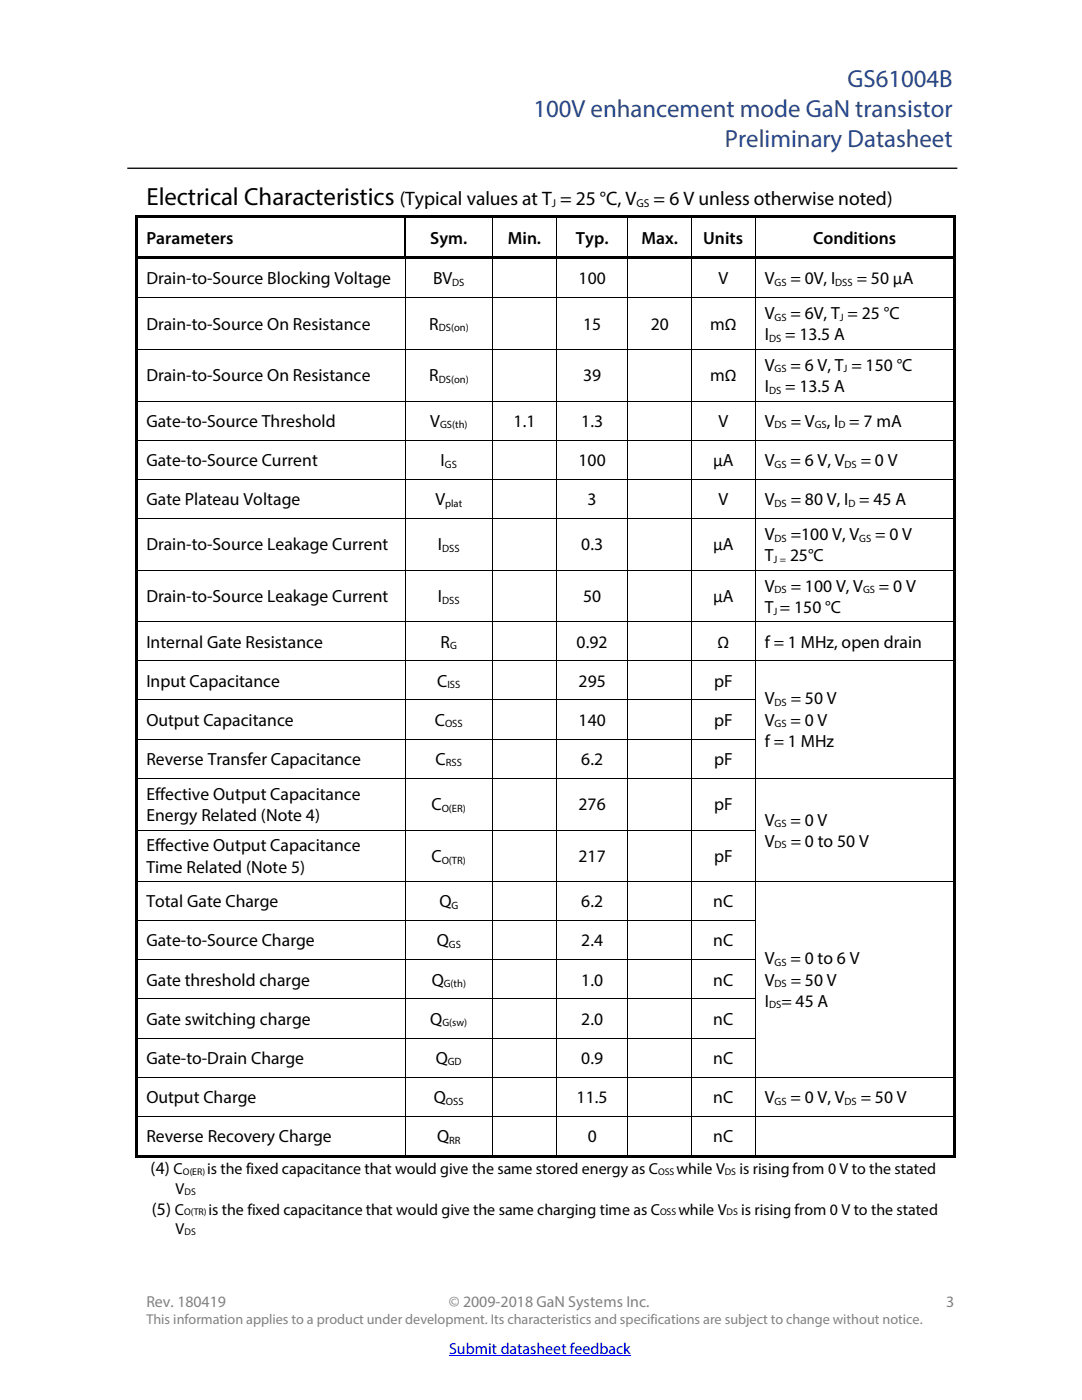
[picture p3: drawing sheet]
<svg xmlns="http://www.w3.org/2000/svg" width="216mm" height="279mm" viewBox="0 0 216 279" stroke-linecap="round" stroke-linejoin="round" font-family="sans-serif">
<defs><g id="words">
<g font-size="5" fill="#21468a">
<text x="169.1" y="17.4">GS61004B</text>
<text x="106.4" y="23.3">100V enhancement mode GaN transistor</text>
<text x="144.7" y="29.3">Preliminary Datasheet</text>
</g>
<text font-size="5" x="29.2" y="40.9">Electrical Characteristics</text>
<g font-size="3.9">
<text x="79.8" y="40.9">(Typical values at T = 25 °C, V</text>
<text x="130.4" y="40.9">= 6 V unless otherwise noted)</text>
</g>
<g font-size="3.5">
<text x="29.2" y="48.6">Parameters</text>
<text x="85.9" y="48.6">Sym.</text>
<text x="101.3" y="48.6">Min.</text>
<text x="114.9" y="48.6">Typ.</text>
<text x="128" y="48.6">Max.</text>
<text x="140.3" y="48.6">Units</text>
<text x="162.2" y="48.6">Conditions</text>
<text x="29.2" y="56.7">Drain-to-Source Blocking Voltage</text>
<text x="86.4" y="56.7">BV</text>
<text x="115.4" y="56.7">100</text>
<text x="143.3" y="56.7">V</text>
<text x="152.6" y="56.7">V</text>
<text x="157.7" y="56.7">= 0V, I</text>
<text x="170.9" y="56.7">= 50 µA</text>
<text x="29.2" y="65.8">Drain-to-Source On Resistance</text>
<text x="85.6" y="65.8">R</text>
<text x="116.3" y="65.8">15</text>
<text x="129.8" y="65.8">20</text>
<text x="141.7" y="65.8">mΩ</text>
<text x="152.6" y="63.7">V</text>
<text x="157.7" y="63.7">= 6V, T = 25 °C</text>
<text x="152.6" y="67.9">I</text>
<text x="156.7" y="67.9">= 13.5 A</text>
<text x="29.2" y="76.1">Drain-to-Source On Resistance</text>
<text x="85.6" y="76.1">R</text>
<text x="116.3" y="76.1">39</text>
<text x="141.7" y="76.1">mΩ</text>
<text x="152.6" y="74">V</text>
<text x="157.7" y="74">= 6 V, T = 150 °C</text>
<text x="152.6" y="78.2">I</text>
<text x="156.7" y="78.2">= 13.5 A</text>
<text x="29.2" y="85.2">Gate-to-Source Threshold</text>
<text x="85.9" y="85.2">V</text>
<text x="102.5" y="85.2">1.1</text>
<text x="116" y="85.2">1.3</text>
<text x="143.3" y="85.2">V</text>
<text x="152.6" y="85.2">V</text>
<text x="157.8" y="85.2">= V , I = 7 mA</text>
<text x="29.2" y="93">Gate-to-Source Current</text>
<text x="87.9" y="93">I</text>
<text x="115.4" y="93">100</text>
<text x="142.3" y="93">µA</text>
<text x="152.6" y="93">V</text>
<text x="157.7" y="93">= 6 V, V</text>
<text x="171.7" y="93">= 0 V</text>
<text x="29.2" y="100.8">Gate Plateau Voltage</text>
<text x="86.9" y="100.8">V</text>
<text x="117.3" y="100.8">3</text>
<text x="143.3" y="100.8">V</text>
<text x="152.6" y="100.8">V</text>
<text x="157.8" y="100.8">= 80 V, I = 45 A</text>
<text x="152.6" y="107.7">V</text>
<text x="157.8" y="107.7">=100 V, V</text>
<text x="174.6" y="107.7">= 0 V</text>
<text x="29.2" y="109.9">Drain-to-Source Leakage Current</text>
<text x="87.4" y="109.9">I</text>
<text x="116" y="109.9">0.3</text>
<text x="142.3" y="109.9">µA</text>
<text x="152.6" y="112">T</text>
<text x="157.6" y="112">25°C</text>
<text x="152.6" y="118.1">V</text>
<text x="157.8" y="118.1">= 100 V, V</text>
<text x="175.4" y="118.1">= 0 V</text>
<text x="29.2" y="120.2">Drain-to-Source Leakage Current</text>
<text x="87.4" y="120.2">I</text>
<text x="116.3" y="120.2">50</text>
<text x="142.3" y="120.2">µA</text>
<text x="152.6" y="122.3">T = 150 °C</text>
<text x="29.2" y="129.2">Internal Gate Resistance</text>
<text x="87.9" y="129.2">R</text>
<text x="115.1" y="129.2">0.92</text>
<text x="143.2" y="129.2">Ω</text>
<text x="152.6" y="129.2">f = 1 MHz, open drain</text>
<text x="29.2" y="137">Input Capacitance</text>
<text x="87.2" y="137">C</text>
<text x="115.4" y="137">295</text>
<text x="142.5" y="137">pF</text>
<text x="152.6" y="140.6">V</text>
<text x="157.8" y="140.6">= 50 V</text>
<text x="29.2" y="144.8">Output Capacitance</text>
<text x="86.8" y="144.8">C</text>
<text x="115.4" y="144.8">140</text>
<text x="142.5" y="144.8">pF</text>
<text x="152.6" y="149.1">f = 1 MHz</text>
<text x="152.6" y="144.8">V</text>
<text x="157.7" y="144.8">= 0 V</text>
<text x="29.2" y="152.6">Reverse Transfer Capacitance</text>
<text x="86.9" y="152.6">C</text>
<text x="116" y="152.6">6.2</text>
<text x="142.5" y="152.6">pF</text>
<text x="29.2" y="159.6">Effective Output Capacitance</text>
<text x="86.1" y="161.7">C</text>
<text x="115.4" y="161.7">276</text>
<text x="142.5" y="161.7">pF</text>
<text x="29.2" y="163.8">Energy Related (Note 4)</text>
<text x="152.6" y="164.8">V</text>
<text x="157.7" y="164.8">= 0 V</text>
<text x="29.2" y="169.9">Effective Output Capacitance</text>
<text x="86.1" y="172">C</text>
<text x="115.4" y="172">217</text>
<text x="142.5" y="172">pF</text>
<text x="152.6" y="169">V</text>
<text x="157.8" y="169">= 0 to 50 V</text>
<text x="29.2" y="174.2">Time Related (Note 5)</text>
<text x="29.2" y="181.1">Total Gate Charge</text>
<text x="87.7" y="181.1">Q</text>
<text x="116" y="181.1">6.2</text>
<text x="142.3" y="181.1">nC</text>
<text x="29.2" y="188.9">Gate-to-Source Charge</text>
<text x="87.2" y="188.9">Q</text>
<text x="116" y="188.9">2.4</text>
<text x="142.3" y="188.9">nC</text>
<text x="29.2" y="196.7">Gate threshold charge</text>
<text x="86.1" y="196.7">Q</text>
<text x="116" y="196.7">1.0</text>
<text x="142.3" y="196.7">nC</text>
<text x="152.6" y="196.7">V</text>
<text x="152.6" y="192.4">V</text>
<text x="157.7" y="192.4">= 0 to 6 V</text>
<text x="157.8" y="196.7">= 50 V</text>
<text x="152.6" y="200.9">I</text>
<text x="155.9" y="200.9">= 45 A</text>
<text x="29.2" y="204.5">Gate switching charge</text>
<text x="85.9" y="204.5">Q</text>
<text x="116" y="204.5">2.0</text>
<text x="142.3" y="204.5">nC</text>
<text x="29.2" y="212.3">Gate-to-Drain Charge</text>
<text x="87" y="212.3">Q</text>
<text x="116" y="212.3">0.9</text>
<text x="142.3" y="212.3">nC</text>
<text x="29.2" y="220.1">Output Charge</text>
<text x="86.6" y="220.1">Q</text>
<text x="115.1" y="220.1">11.5</text>
<text x="142.3" y="220.1">nC</text>
<text x="152.6" y="220.1">V</text>
<text x="157.7" y="220.1">= 0 V, V</text>
<text x="171.7" y="220.1">= 50 V</text>
<text x="29.2" y="227.9">Reverse Recovery Charge</text>
<text x="87.2" y="227.9">Q</text>
<text x="117.3" y="227.9">0</text>
<text x="142.3" y="227.9">nC</text>
<text x="30.1" y="234.4">(4) C</text>
<text x="30.3" y="242.4">(5) C</text>
</g>
<g font-size="3.2">
<text x="35.1" y="238.3">V</text>
<text x="41.3" y="234.4">is the fixed capacitance that would give the same stored energy as C</text>
<text x="135" y="234.4">while V</text>
<text x="147.5" y="234.4">is rising from 0 V to the stated</text>
<text x="41.6" y="242.4">is the fixed capacitance that would give the same charging time as C</text>
<text x="135.4" y="242.4">while V</text>
<text x="147.9" y="242.4">is rising from 0 V to the stated</text>
<text x="35.1" y="246.3">V</text>
</g>
<g font-size="3.2" fill="#818181">
<text x="29.2" y="260.9">Rev. 180419</text>
<text x="89.6" y="260.9">© 2009-2018 GaN Systems Inc.</text>
<text x="188.8" y="260.9">3</text>
</g>
<text font-size="3.2" fill="#00f" x="89.6" y="270.2">Submit datasheet feedback</text>
<text font-size="2.8" fill="#818181" x="29.2" y="264.3">This information applies to a product under development. Its characteristics and specifications are subject to change without notice.</text>
<g font-size="2.3">
<text x="110.1" y="41.3">J</text>
<text x="127" y="41.3">GS</text>
</g>
<g font-size="2.1">
<text x="90.3" y="57.1">DS</text>
<text x="154.6" y="57.1">GS</text>
<text x="166.7" y="57.1">DSS</text>
<text x="154.6" y="64">GS</text>
<text x="167.6" y="64">J</text>
<text x="87.5" y="66.1">DS(on)</text>
<text x="153.5" y="68.2">DS</text>
<text x="87.5" y="76.5">DS(on)</text>
<text x="154.6" y="74.3">GS</text>
<text x="168.3" y="74.3">J</text>
<text x="153.5" y="78.6">DS</text>
<text x="87.8" y="85.5">GS(th)</text>
<text x="154.6" y="85.5">DS</text>
<text x="162.6" y="85.5">GS</text>
<text x="167.3" y="85.5">D</text>
<text x="88.8" y="93.3">GS</text>
<text x="154.6" y="93.3">GS</text>
<text x="168.5" y="93.3">DS</text>
<text x="88.8" y="101.1">plat</text>
<text x="154.6" y="101.1">DS</text>
<text x="169.3" y="101.1">D</text>
<text x="88.2" y="110.2">DSS</text>
<text x="154.3" y="112.3">J =</text>
<text x="154.6" y="108.1">DS</text>
<text x="171.4" y="108.1">GS</text>
<text x="154.6" y="118.4">DS</text>
<text x="172.2" y="118.4">GS</text>
<text x="88.2" y="120.5">DSS</text>
<text x="154.3" y="122.6">J</text>
<text x="89.8" y="129.6">G</text>
<text x="89.3" y="137.4">ISS</text>
<text x="154.6" y="140.9">DS</text>
<text x="88.8" y="145.2">OSS</text>
<text x="154.6" y="145.2">GS</text>
<text x="88.9" y="153">RSS</text>
<text x="88.1" y="162.1">O(ER)</text>
<text x="154.6" y="165.1">GS</text>
<text x="88.1" y="172.4">O(TR)</text>
<text x="154.6" y="169.3">DS</text>
<text x="90.1" y="181.4">G</text>
<text x="89.6" y="189.2">GS</text>
<text x="88.6" y="197">G(th)</text>
<text x="154.6" y="192.8">GS</text>
<text x="154.6" y="197">DS</text>
<text x="153.5" y="201.3">DS</text>
<text x="88.3" y="204.8">G(sw)</text>
<text x="89.4" y="212.6">GD</text>
<text x="89" y="220.4">OSS</text>
<text x="154.6" y="220.4">GS</text>
<text x="168.5" y="220.4">DS</text>
<text x="89.6" y="228.2">RR</text>
</g>
<g font-size="1.9">
<text x="36.5" y="234.5">O(ER)</text>
<text x="36.8" y="238.4">DS</text>
<text x="131.3" y="234.5">OSS</text>
<text x="144.6" y="234.5">DS</text>
<text x="36.7" y="242.6">O(TR)</text>
<text x="131.7" y="242.6">OSS</text>
<text x="145" y="242.6">DS</text>
<text x="36.8" y="246.5">DS</text>
</g>
</g></defs>
<path d="M89.6 270.6h36.2" fill="none" stroke="#00f" stroke-width=".2"/>
<path d="M25.4 33.6h165.6" fill="none" stroke="#000" stroke-width=".26"/>
<g fill="#000">
<path d="M27.1 43h.5v.6h-.5z" fill-rule="evenodd"/>
<path d="M27.1 43h.5v.5h-.5z" fill-rule="evenodd"/>
<path d="M27.1 43.6h.5v7.5h-.5z" fill-rule="evenodd"/>
<path d="M27.1 51.1h.5v.6h-.5z" fill-rule="evenodd"/>
<path d="M27.1 51.7h.5v7.6h-.5z" fill-rule="evenodd"/>
<path d="M27.6 43h.5v.5h-.5z" fill-rule="evenodd"/>
<path d="M27.6 51.1h53.1v.5h-53.1z" fill-rule="evenodd"/>
<path d="M28.1 43h52.6v.5h-52.6z" fill-rule="evenodd"/>
<path d="M80.7 43h.5v.5h-.5z" fill-rule="evenodd"/>
<path d="M80.7 51.1h.5v.5h-.5z" fill-rule="evenodd"/>
<path d="M81 51.1h.5v.5h-.5z" fill-rule="evenodd"/>
<path d="M81.2 43h17.1v.5h-17.1z" fill-rule="evenodd"/>
<path d="M81.5 51.1h16.8v.5h-16.8z" fill-rule="evenodd"/>
<path d="M98.3 43h.5v.5h-.5z" fill-rule="evenodd"/>
<path d="M98.3 51.1h.5v.5h-.5z" fill-rule="evenodd"/>
<path d="M98.8 43h12.2v.5h-12.2z" fill-rule="evenodd"/>
<path d="M98.8 51.1h12.2v.5h-12.2z" fill-rule="evenodd"/>
<path d="M111 43h.5v.5h-.5z" fill-rule="evenodd"/>
<path d="M111 51.1h.5v.5h-.5z" fill-rule="evenodd"/>
<path d="M111.5 43h13.7v.5h-13.7z" fill-rule="evenodd"/>
<path d="M111.5 51.1h13.7v.5h-13.7z" fill-rule="evenodd"/>
<path d="M125.2 43h.5v.5h-.5z" fill-rule="evenodd"/>
<path d="M125.2 51.1h.5v.5h-.5z" fill-rule="evenodd"/>
<path d="M125.7 43h12.2v.5h-12.2z" fill-rule="evenodd"/>
<path d="M125.7 51.1h12.2v.5h-12.2z" fill-rule="evenodd"/>
<path d="M137.9 43h.5v.5h-.5z" fill-rule="evenodd"/>
<path d="M137.9 51.1h.5v.5h-.5z" fill-rule="evenodd"/>
<path d="M138.4 43h12.2v.5h-12.2z" fill-rule="evenodd"/>
<path d="M138.4 51.1h12.2v.5h-12.2z" fill-rule="evenodd"/>
<path d="M150.6 43h.5v.5h-.5z" fill-rule="evenodd"/>
<path d="M150.6 51.1h.5v.5h-.5z" fill-rule="evenodd"/>
<path d="M151.1 43h39.1v.5h-39.1z" fill-rule="evenodd"/>
<path d="M151.1 51.1h39.1v.5h-39.1z" fill-rule="evenodd"/>
<path d="M190.2 43h.5v.5h-.5z" fill-rule="evenodd"/>
<path d="M190.2 43.6h.5v7.5h-.5z" fill-rule="evenodd"/>
<path d="M190.2 51.1h.5v.6h-.5z" fill-rule="evenodd"/>
<path d="M190.2 51.7h.5v7.6h-.5z" fill-rule="evenodd"/>
<path d="M27.1 59.5h.5v10.1h-.5z" fill-rule="evenodd"/>
<path d="M27.1 69.8h.5v10.2h-.5z" fill-rule="evenodd"/>
<path d="M190.2 59.5h.5v10.1h-.5z" fill-rule="evenodd"/>
<path d="M190.2 69.8h.5v10.2h-.5z" fill-rule="evenodd"/>
<path d="M27.1 80.1h.5v7.7h-.5z" fill-rule="evenodd"/>
<path d="M27.1 87.9h.5v7.6h-.5z" fill-rule="evenodd"/>
<path d="M190.2 80.1h.5v7.7h-.5z" fill-rule="evenodd"/>
<path d="M190.2 87.9h.5v7.6h-.5z" fill-rule="evenodd"/>
<path d="M27.1 95.7h.5v7.7h-.5z" fill-rule="evenodd"/>
<path d="M27.1 103.5h.5v10.2h-.5z" fill-rule="evenodd"/>
<path d="M190.2 95.7h.5v7.7h-.5z" fill-rule="evenodd"/>
<path d="M190.2 103.5h.5v10.2h-.5z" fill-rule="evenodd"/>
<path d="M27.1 113.9h.5v10.1h-.5z" fill-rule="evenodd"/>
<path d="M27.1 124.2h.5v7.6h-.5z" fill-rule="evenodd"/>
<path d="M27.1 132h.5v7.6h-.5z" fill-rule="evenodd"/>
<path d="M190.2 113.9h.5v10.1h-.5z" fill-rule="evenodd"/>
<path d="M190.2 124.2h.5v7.6h-.5z" fill-rule="evenodd"/>
<path d="M190.2 132h.5v7.6h-.5z" fill-rule="evenodd"/>
<path d="M27.1 139.8h.5v7.6h-.5z" fill-rule="evenodd"/>
<path d="M27.1 147.6h.5v7.6h-.5z" fill-rule="evenodd"/>
<path d="M190.2 139.8h.5v7.6h-.5z" fill-rule="evenodd"/>
<path d="M190.2 147.6h.5v7.6h-.5z" fill-rule="evenodd"/>
<path d="M27.1 155.4h.5v10.2h-.5z" fill-rule="evenodd"/>
<path d="M27.1 165.7h.5v10.2h-.5z" fill-rule="evenodd"/>
<path d="M190.2 155.4h.5v10.2h-.5z" fill-rule="evenodd"/>
<path d="M190.2 165.7h.5v10.2h-.5z" fill-rule="evenodd"/>
<path d="M27.1 176.1h.5v7.6h-.5z" fill-rule="evenodd"/>
<path d="M27.1 183.9h.5v7.6h-.5z" fill-rule="evenodd"/>
<path d="M27.1 191.6h.5v7.7h-.5z" fill-rule="evenodd"/>
<path d="M190.2 176.1h.5v7.6h-.5z" fill-rule="evenodd"/>
<path d="M190.2 183.9h.5v7.6h-.5z" fill-rule="evenodd"/>
<path d="M190.2 191.6h.5v7.7h-.5z" fill-rule="evenodd"/>
<path d="M27.1 199.4h.5v7.7h-.5z" fill-rule="evenodd"/>
<path d="M27.1 207.3h.5v7.6h-.5z" fill-rule="evenodd"/>
<path d="M190.2 199.4h.5v7.7h-.5z" fill-rule="evenodd"/>
<path d="M190.2 207.3h.5v7.6h-.5z" fill-rule="evenodd"/>
<path d="M27.1 215.1h.5v7.6h-.5z" fill-rule="evenodd"/>
<path d="M27.1 222.8h.5v7.7h-.5z" fill-rule="evenodd"/>
<path d="M27.1 230.5h.5v.5h-.5z" fill-rule="evenodd"/>
<path d="M27.1 230.5h.5v.5h-.5z" fill-rule="evenodd"/>
<path d="M27.6 230.5h.5v.5h-.5z" fill-rule="evenodd"/>
<path d="M28.1 230.5h52.7v.5h-52.7z" fill-rule="evenodd"/>
<path d="M80.8 230.5h.5v.5h-.5z" fill-rule="evenodd"/>
<path d="M81.3 230.5h17v.5h-17z" fill-rule="evenodd"/>
<path d="M98.3 230.5h.5v.5h-.5z" fill-rule="evenodd"/>
<path d="M98.8 230.5h12.2v.5h-12.2z" fill-rule="evenodd"/>
<path d="M111 230.5h.5v.5h-.5z" fill-rule="evenodd"/>
<path d="M111.5 230.5h13.7v.5h-13.7z" fill-rule="evenodd"/>
<path d="M125.2 230.5h.5v.5h-.5z" fill-rule="evenodd"/>
<path d="M125.7 230.5h12.2v.5h-12.2z" fill-rule="evenodd"/>
<path d="M137.9 230.5h.5v.5h-.5z" fill-rule="evenodd"/>
<path d="M138.4 230.5h12.2v.5h-12.2z" fill-rule="evenodd"/>
<path d="M150.6 230.5h.5v.5h-.5z" fill-rule="evenodd"/>
<path d="M151.1 230.5h39.1v.5h-39.1z" fill-rule="evenodd"/>
<path d="M190.2 215.1h.5v7.6h-.5z" fill-rule="evenodd"/>
<path d="M190.2 222.8h.5v7.7h-.5z" fill-rule="evenodd"/>
<path d="M190.2 230.5h.5v.5h-.5z" fill-rule="evenodd"/>
</g>
<g fill="#000">
<path d="M27.1 59.3h.5v.2h-.5zM80.7 43.5l.3 .1zM80.8 51.6l.1 .1zM80.8 59.3h.1v.2h-.1zM98.3 43.5l.1 .1zM98.3 51.6l.1 .1zM98.3 59.3h.1v.2h-.1zM111 43.5l.1 .1zM111 51.6l.1 .1zM111 59.3h.1v.2h-.1zM125.2 43.5l.2 .1zM125.2 51.6l.2 .1z"/>
<path d="M125.2 59.3h.2v.2h-.2zM137.9 43.5l.2 .1zM137.9 51.6l.2 .1zM137.9 59.3h.2v.2h-.2zM150.6 43.5l.2 .1zM150.6 51.6l.2 .1zM150.6 59.3h.2v.2h-.2zM190.2 43.5l.5 .1zM190.2 59.3h.5v.2h-.5zM27.1 69.6h.5v.2h-.5zM80.8 69.6h.1v.2h-.1zM98.3 69.6h.1v.2h-.1z"/>
<path d="M111 69.6h.1v.2h-.1zM125.2 69.6h.2v.2h-.2zM137.9 69.6h.2v.2h-.2zM150.6 69.6h.2v.2h-.2zM190.2 69.6h.5v.2h-.5zM27.1 80h.5v.1h-.5zM27.1 87.8h.5v.1h-.5zM27.1 95.5h.5v.2h-.5zM80.8 80h.1v.1h-.1zM80.8 87.8h.1v.1h-.1zM80.8 95.5h.1v.2h-.1zM98.3 80h.1v.1h-.1z"/>
<path d="M98.3 87.8h.1v.1h-.1zM98.3 95.5h.1v.2h-.1zM111 80h.1v.1h-.1zM111 87.8h.1v.1h-.1zM111 95.5h.1v.2h-.1zM125.2 80h.2v.1h-.2zM125.2 87.8h.2v.1h-.2zM125.2 95.5h.2v.2h-.2zM137.9 80h.2v.1h-.2zM137.9 87.8h.2v.1h-.2zM137.9 95.5h.2v.2h-.2zM150.6 80h.2v.1h-.2z"/>
<path d="M150.6 87.8h.2v.1h-.2zM150.6 95.5h.2v.2h-.2zM190.2 80h.5v.1h-.5zM190.2 87.8h.5v.1h-.5zM190.2 95.5h.5v.2h-.5zM27.1 103.4h.5v.1h-.5zM27.1 113.7h.5v.2h-.5zM80.8 103.4h.1v.1h-.1zM80.8 113.7h.1v.2h-.1zM98.3 103.4h.1v.1h-.1zM98.3 113.7h.1v.2h-.1zM111 103.4h.1v.1h-.1z"/>
<path d="M111 113.7h.1v.2h-.1zM125.2 103.4h.2v.1h-.2zM125.2 113.7h.2v.2h-.2zM137.9 103.4h.2v.1h-.2zM137.9 113.7h.2v.2h-.2zM150.6 103.4h.2v.1h-.2zM150.6 113.7h.2v.2h-.2zM190.2 103.4h.5v.1h-.5zM190.2 113.7h.5v.2h-.5zM27.1 124h.5v.2h-.5zM27.1 131.8h.5v.2h-.5zM27.1 139.6h.5v.2h-.5z"/>
<path d="M80.8 124h.1v.2h-.1zM80.8 131.8h.1v.2h-.1zM80.8 139.6h.1v.2h-.1zM98.3 124h.1v.2h-.1zM98.3 131.8h.1v.2h-.1zM98.3 139.6h.1v.2h-.1zM111 124h.1v.2h-.1zM111 131.8h.1v.2h-.1zM111 139.6h.1v.2h-.1zM125.2 124h.2v.2h-.2zM125.2 131.8h.2v.2h-.2zM125.2 139.6h.2v.2h-.2z"/>
<path d="M137.9 124h.2v.2h-.2zM137.9 131.8h.2v.2h-.2zM137.9 139.6h.2v.2h-.2zM150.6 124h.2v.2h-.2zM150.6 131.8h.2v.2h-.2zM150.6 139.6h.2v.2h-.2zM190.2 124h.5v.2h-.5zM190.2 131.8h.5v.2h-.5zM190.2 139.6h.5v.2h-.5zM27.1 147.4h.5v.2h-.5zM27.1 155.2h.5v.2h-.5zM80.8 147.4h.1v.2h-.1z"/>
<path d="M80.8 155.2h.1v.2h-.1zM98.3 147.4h.1v.2h-.1zM98.3 155.2h.1v.2h-.1zM111 147.4h.1v.2h-.1zM111 155.2h.1v.2h-.1zM125.2 147.4h.2v.2h-.2zM125.2 155.2h.2v.2h-.2zM137.9 147.4h.2v.2h-.2zM137.9 155.2h.2v.2h-.2zM150.6 147.4h.2v.2h-.2zM150.6 155.2h.2v.2h-.2zM190.2 147.4h.5v.2h-.5z"/>
<path d="M190.2 155.2h.5v.2h-.5zM27.1 165.6h.5v.1h-.5zM27.1 175.9h.5v.2h-.5zM80.8 165.6h.1v.1h-.1zM80.8 175.9h.1v.2h-.1zM98.3 165.6h.1v.1h-.1zM98.3 175.9h.1v.2h-.1zM111 165.6h.1v.1h-.1zM111 175.9h.1v.2h-.1zM125.2 165.6h.2v.1h-.2zM125.2 175.9h.2v.2h-.2zM137.9 165.6h.2v.1h-.2z"/>
<path d="M137.9 175.9h.2v.2h-.2zM150.6 165.6h.2v.1h-.2zM150.6 175.9h.2v.2h-.2zM190.2 165.6h.5v.1h-.5zM190.2 175.9h.5v.2h-.5zM27.1 183.7h.5v.2h-.5zM27.1 191.5h.5v.1h-.5zM27.1 199.3h.5v.1h-.5zM80.8 183.7h.1v.2h-.1zM80.8 191.5h.1v.1h-.1zM80.8 199.3h.1v.1h-.1zM98.3 183.7h.1v.2h-.1z"/>
<path d="M98.3 191.5h.1v.1h-.1zM98.3 199.3h.1v.1h-.1zM111 183.7h.1v.2h-.1zM111 191.5h.1v.1h-.1zM111 199.3h.1v.1h-.1zM125.2 183.7h.2v.2h-.2zM125.2 191.5h.2v.1h-.2zM125.2 199.3h.2v.1h-.2zM137.9 183.7h.2v.2h-.2zM137.9 191.5h.2v.1h-.2zM137.9 199.3h.2v.1h-.2zM150.6 183.7h.2v.2h-.2z"/>
<path d="M150.6 191.5h.2v.1h-.2zM150.6 199.3h.2v.1h-.2zM190.2 183.7h.5v.2h-.5zM190.2 191.5h.5v.1h-.5zM190.2 199.3h.5v.1h-.5zM27.1 207.1h.5v.2h-.5zM27.1 214.9h.5v.2h-.5zM80.8 207.1h.1v.2h-.1zM80.8 214.9h.1v.2h-.1zM98.3 207.1h.1v.2h-.1zM98.3 214.9h.1v.2h-.1zM111 207.1h.1v.2h-.1z"/>
<path d="M111 214.9h.1v.2h-.1zM125.2 207.1h.2v.2h-.2zM125.2 214.9h.2v.2h-.2zM137.9 207.1h.2v.2h-.2zM137.9 214.9h.2v.2h-.2zM150.6 207.1h.2v.2h-.2zM150.6 214.9h.2v.2h-.2zM190.2 207.1h.5v.2h-.5zM190.2 214.9h.5v.2h-.5zM27.1 222.7h.5v.1h-.5zM80.8 222.7h.1v.1h-.1zM98.3 222.7h.1v.1h-.1z"/>
<path d="M111 222.7h.1v.1h-.1zM125.2 222.7h.2v.1h-.2zM137.9 222.7h.2v.1h-.2zM150.6 222.7h.2v.1h-.2zM190.2 222.7h.5v.1h-.5z"/>
</g>
<path d="M80.9 43.6v7.5" fill="none" stroke="#000" stroke-width=".34"/>
<g fill="none" stroke="#000" stroke-width=".2">
<path d="M27.6 59.4h53.2M80.9 51.7v7.6M80.9 59.5v10.1M80.9 59.4h17.4M98.3 43.6v7.5M98.3 51.7v7.6M98.3 59.5v10.1M98.4 59.4h12.6M111 43.6v7.5M111 51.7v7.6M111 59.5v10.1M111.1 59.4h14.1"/>
<path d="M125.3 43.6v7.5M125.3 51.7v7.6M125.3 59.5v10.1M125.4 59.4h12.5M138 43.6v7.5M138 51.7v7.6M138 59.5v10.1M138.1 59.4h12.5M150.7 43.6v7.5M150.7 51.7v7.6M150.7 59.5v10.1M150.8 59.4h39.4"/>
<path d="M27.6 69.7h53.2M80.9 69.8v10.2M80.9 69.7h17.4M98.3 69.8v10.2M98.4 69.7h12.6M111 69.8v10.2M111.1 69.7h14.1M125.3 69.8v10.2M125.4 69.7h12.5M138 69.8v10.2M138.1 69.7h12.5M150.7 69.8v10.2"/>
<path d="M150.8 69.7h39.4M27.6 80.1h53.2M27.6 87.8h53.2M27.6 95.6h53.2M80.9 80.1v7.7M80.9 87.9v7.6M80.9 95.7v7.7M80.9 80.1h17.4M80.9 87.8h17.4M80.9 95.6h17.4M98.3 80.1v7.7M98.3 87.9v7.6"/>
<path d="M98.3 95.7v7.7M98.4 80.1h12.6M98.4 87.8h12.6M98.4 95.6h12.6M111 80.1v7.7M111 87.9v7.6M111 95.7v7.7M111.1 80.1h14.1M111.1 87.8h14.1M111.1 95.6h14.1M125.3 80.1v7.7M125.3 87.9v7.6"/>
<path d="M125.3 95.7v7.7M125.4 80.1h12.5M125.4 87.8h12.5M125.4 95.6h12.5M138 80.1v7.7M138 87.9v7.6M138 95.7v7.7M138.1 80.1h12.5M138.1 87.8h12.5M138.1 95.6h12.5M150.7 80.1v7.7M150.7 87.9v7.6"/>
<path d="M150.7 95.7v7.7M150.8 80.1h39.4M150.8 87.8h39.4M150.8 95.6h39.4M27.6 103.5h53.2M27.6 113.8h53.2M80.9 103.5v10.2M80.9 113.9v10.1M80.9 103.5h17.4M80.9 113.8h17.4M98.3 103.5v10.2M98.3 113.9v10.1"/>
<path d="M98.4 103.5h12.6M98.4 113.8h12.6M111 103.5v10.2M111 113.9v10.1M111.1 103.5h14.1M111.1 113.8h14.1M125.3 103.5v10.2M125.3 113.9v10.1M125.4 103.5h12.5M125.4 113.8h12.5M138 103.5v10.2M138 113.9v10.1"/>
<path d="M138.1 103.5h12.5M138.1 113.8h12.5M150.7 103.5v10.2M150.7 113.9v10.1M150.8 103.5h39.4M150.8 113.8h39.4M27.6 124.1h53.2M27.6 131.9h53.2M27.6 139.7h53.2M80.9 124.2v7.6M80.9 132v7.6M80.9 139.8v7.6"/>
<path d="M80.9 124.1h17.4M80.9 131.9h17.4M80.9 139.7h17.4M98.3 124.2v7.6M98.3 132v7.6M98.3 139.8v7.6M98.4 124.1h12.6M98.4 131.9h12.6M98.4 139.7h12.6M111 124.2v7.6M111 132v7.6M111 139.8v7.6"/>
<path d="M111.1 124.1h14.1M111.1 131.9h14.1M111.1 139.7h14.1M125.3 124.2v7.6M125.3 132v7.6M125.3 139.8v7.6M125.4 124.1h12.5M125.4 131.9h12.5M125.4 139.7h12.5M138 124.2v7.6M138 132v7.6M138 139.8v7.6"/>
<path d="M138.1 124.1h12.5M138.1 131.9h12.5M138.1 139.7h12.5M150.7 124.2v7.6M150.7 132v7.6M150.7 139.8v7.6M150.8 124.1h39.4M150.8 131.9h39.4M27.6 147.5h53.2M27.6 155.3h53.2M80.9 147.6v7.6M80.9 155.4v10.2"/>
<path d="M80.9 147.5h17.4M80.9 155.3h17.4M98.3 147.6v7.6M98.3 155.4v10.2M98.4 147.5h12.6M98.4 155.3h12.6M111 147.6v7.6M111 155.4v10.2M111.1 147.5h14.1M111.1 155.3h14.1M125.3 147.6v7.6M125.3 155.4v10.2"/>
<path d="M125.4 147.5h12.5M125.4 155.3h12.5M138 147.6v7.6M138 155.4v10.2M138.1 147.5h12.5M138.1 155.3h12.5M150.7 147.6v7.6M150.7 155.4v10.2M150.8 155.3h39.4M27.6 165.7h53.2M27.6 176h53.2M80.9 165.7v10.2"/>
<path d="M80.9 176.1v7.6M80.9 165.7h17.4M80.9 176h17.4M98.3 165.7v10.2M98.3 176.1v7.6M98.4 165.7h12.6M98.4 176h12.6M111 165.7v10.2M111 176.1v7.6M111.1 165.7h14.1M111.1 176h14.1M125.3 165.7v10.2"/>
<path d="M125.3 176.1v7.6M125.4 165.7h12.5M125.4 176h12.5M138 165.7v10.2M138 176.1v7.6M138.1 165.7h12.5M138.1 176h12.5M150.7 165.7v10.2M150.7 176.1v7.6M150.8 176h39.4M27.6 183.8h53.2M27.6 191.6h53.2"/>
<path d="M27.6 199.3h53.2M80.9 183.9v7.6M80.9 191.6v7.7M80.9 199.4v7.7M80.9 183.8h17.4M80.9 191.6h17.4M80.9 199.3h17.4M98.3 183.9v7.6M98.3 191.6v7.7M98.3 199.4v7.7M98.4 183.8h12.6M98.4 191.6h12.6"/>
<path d="M98.4 199.3h12.6M111 183.9v7.6M111 191.6v7.7M111 199.4v7.7M111.1 183.8h14.1M111.1 191.6h14.1M111.1 199.3h14.1M125.3 183.9v7.6M125.3 191.6v7.7M125.3 199.4v7.7M125.4 183.8h12.5M125.4 191.6h12.5"/>
<path d="M125.4 199.3h12.5M138 183.9v7.6M138 191.6v7.7M138 199.4v7.7M138.1 183.8h12.5M138.1 191.6h12.5M138.1 199.3h12.5M150.7 183.9v7.6M150.7 191.6v7.7M150.7 199.4v7.7M27.6 207.2h53.2M27.6 215h53.2"/>
<path d="M80.9 207.3v7.6M80.9 215.1v7.6M80.9 207.2h17.4M80.9 215h17.4M98.3 207.3v7.6M98.3 215.1v7.6M98.4 207.2h12.6M98.4 215h12.6M111 207.3v7.6M111 215.1v7.6M111.1 207.2h14.1M111.1 215h14.1"/>
<path d="M125.3 207.3v7.6M125.3 215.1v7.6M125.4 207.2h12.5M125.4 215h12.5M138 207.3v7.6M138 215.1v7.6M138.1 207.2h12.5M138.1 215h12.5M150.7 207.3v7.6M150.7 215.1v7.6M150.8 215h39.4M27.6 222.8h53.2"/>
<path d="M80.9 222.8v7.7M80.9 222.8h17.4M98.3 222.8v7.7M98.4 222.8h12.6M111 222.8v7.7M111.1 222.8h14.1M125.3 222.8v7.7M125.4 222.8h12.5M138 222.8v7.7M138.1 222.8h12.5M150.7 222.8v7.7M150.8 222.8h39.4"/>
</g>
<use href="#words"/>
</svg>
